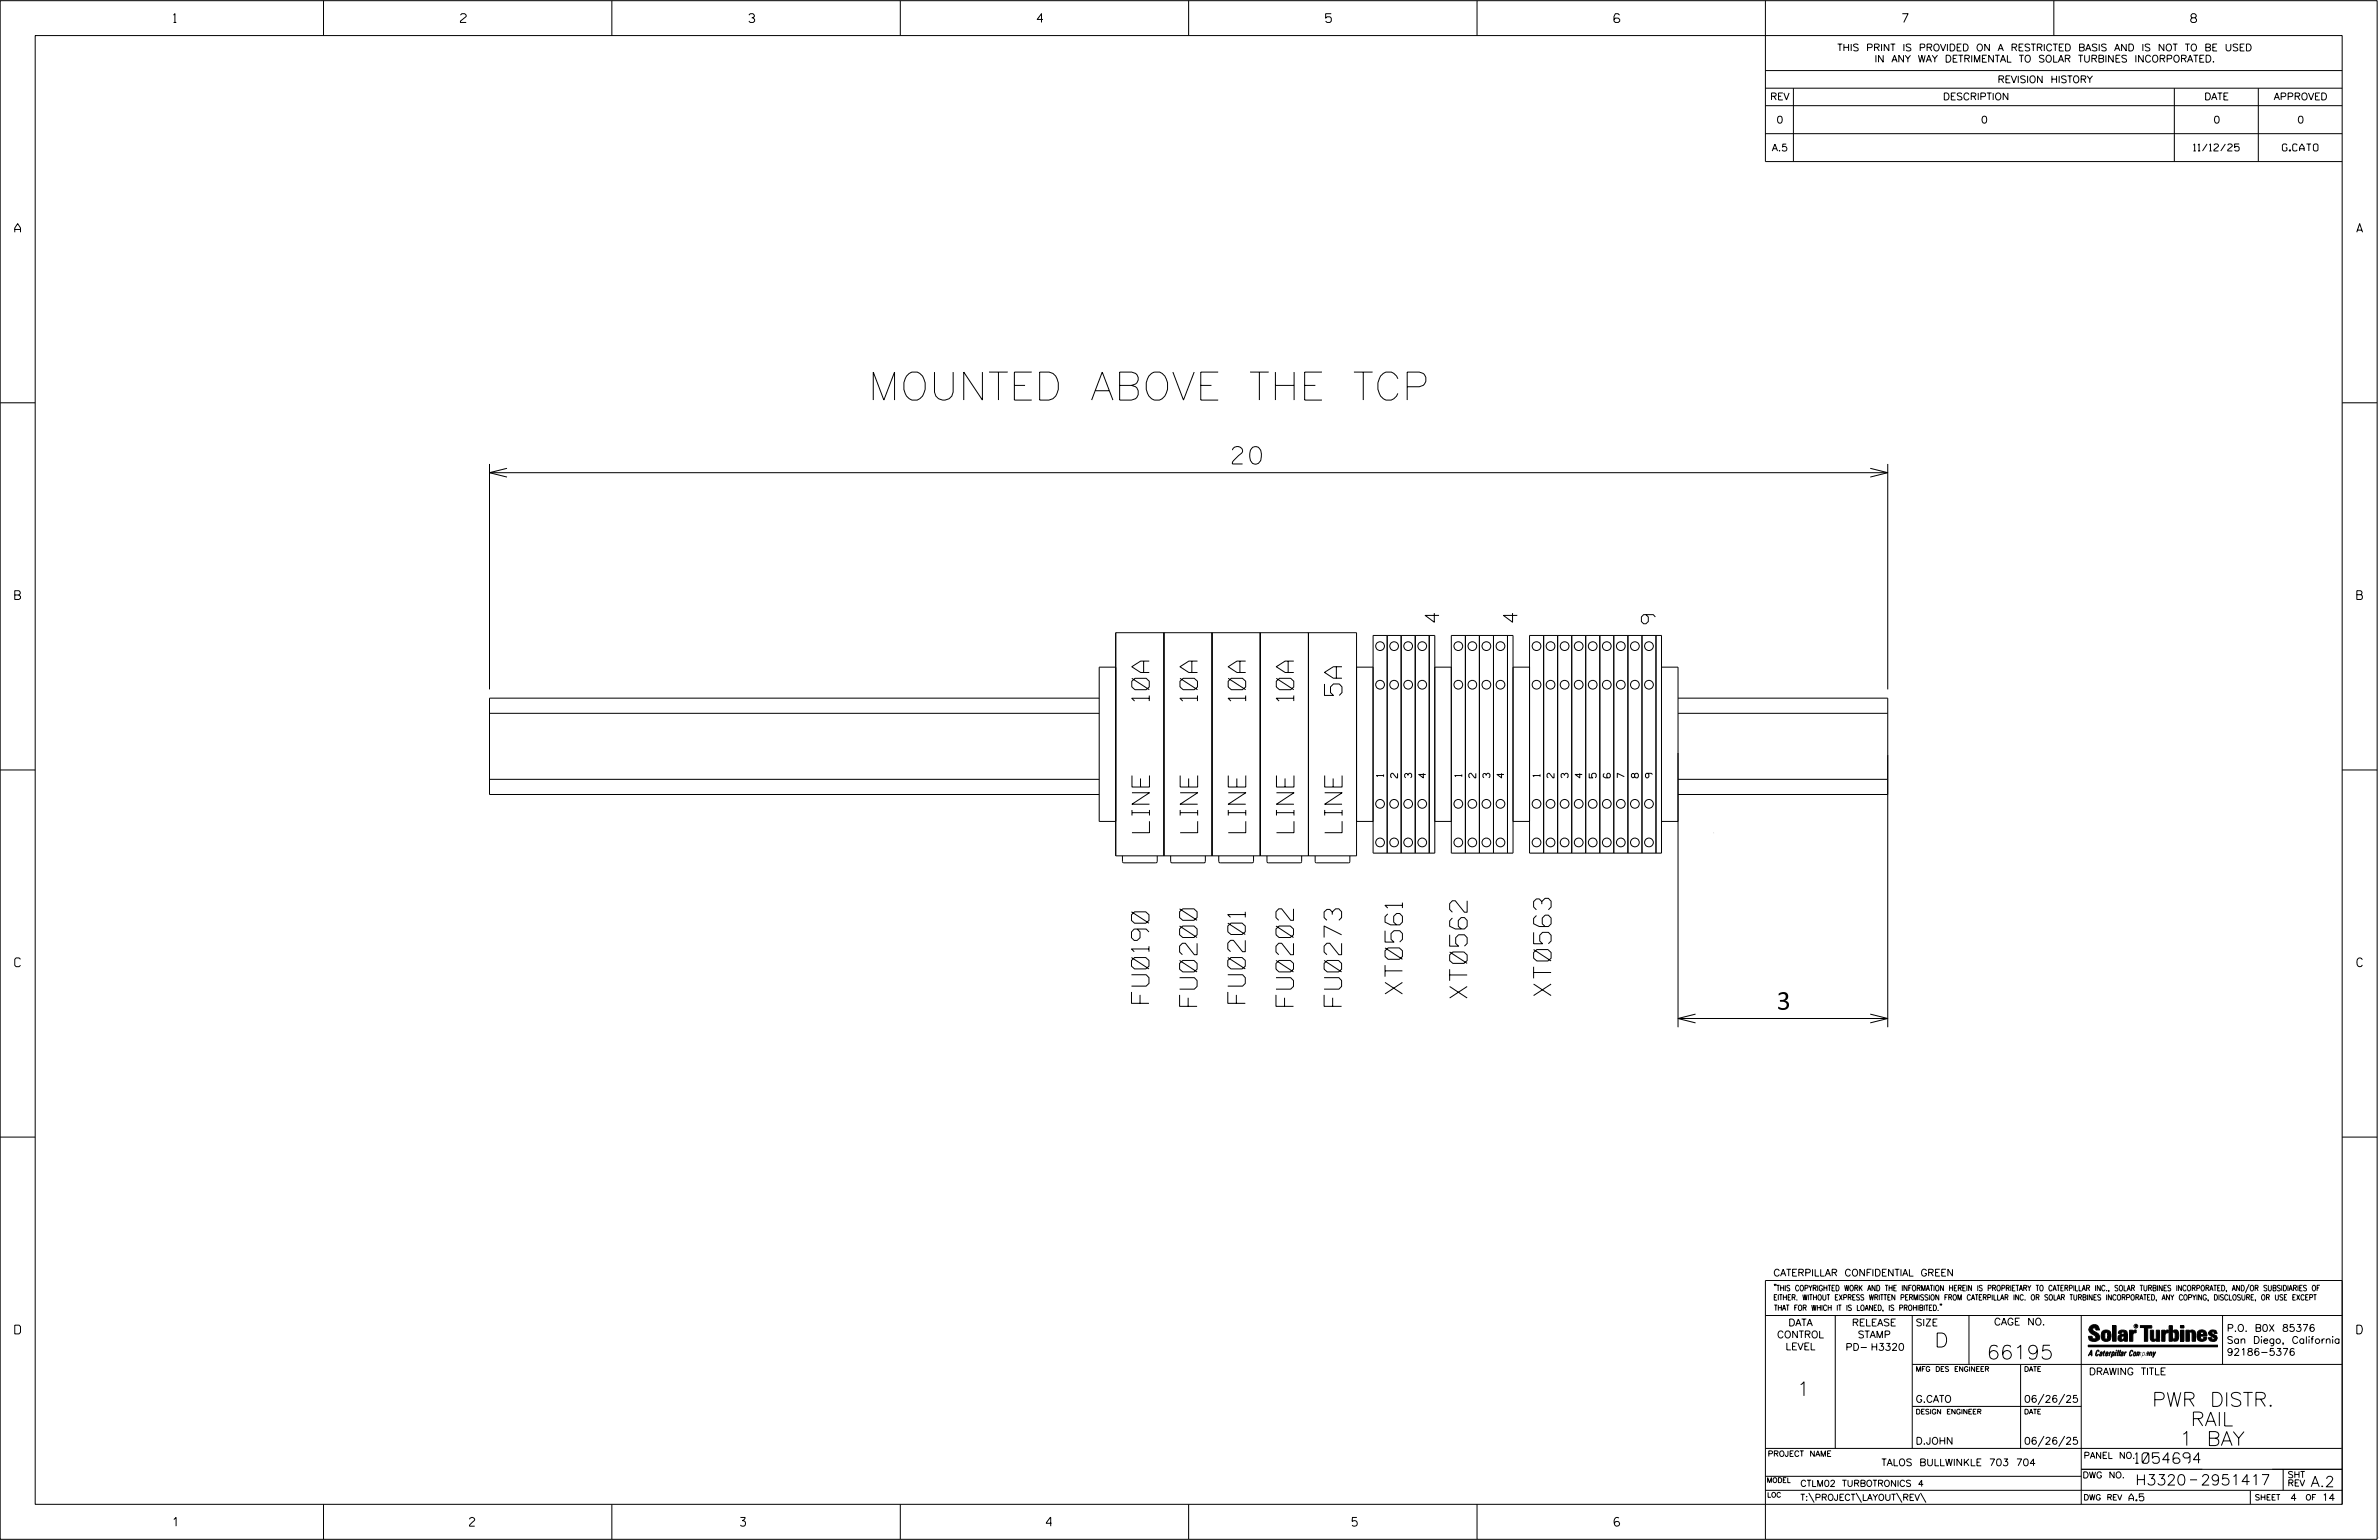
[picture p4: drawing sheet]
<svg xmlns="http://www.w3.org/2000/svg" width="864mm" height="559mm" viewBox="0 0 864 559" stroke-linecap="round" stroke-linejoin="round" font-family="sans-serif">
<defs><g id="words">
<text font-size="10.2" x="315.1" y="145.2">MOUNTED ABOVE THE TCP</text>
<g font-size="6.3">
<text x="447.4" y="168.4">20</text>
<text x="417.2" y="254.4" transform="rotate(-90 417.2 254.4)">10A</text>
<text x="434.7" y="254.4" transform="rotate(-90 434.7 254.4)">10A</text>
<text x="452.2" y="254.4" transform="rotate(-90 452.2 254.4)">10A</text>
<text x="469.7" y="254.4" transform="rotate(-90 469.7 254.4)">10A</text>
<text x="487.1" y="252.3" transform="rotate(-90 487.1 252.3)">5A</text>
<text x="417.3" y="302.1" transform="rotate(-90 417.3 302.1)">LINE</text>
<text x="434.7" y="302.1" transform="rotate(-90 434.7 302.1)">LINE</text>
<text x="452.2" y="302.1" transform="rotate(-90 452.2 302.1)">LINE</text>
<text x="469.7" y="302.1" transform="rotate(-90 469.7 302.1)">LINE</text>
<text x="487.2" y="302.1" transform="rotate(-90 487.2 302.1)">LINE</text>
<text x="417.1" y="364.1" transform="rotate(-90 417.1 364.1)">FU0190</text>
<text x="434.6" y="365.2" transform="rotate(-90 434.6 365.2)">FU0200</text>
<text x="452" y="364.1" transform="rotate(-90 452 364.1)">FU0201</text>
<text x="469.5" y="365.2" transform="rotate(-90 469.5 365.2)">FU0202</text>
<text x="487" y="365.2" transform="rotate(-90 487 365.2)">FU0273</text>
<text x="509.1" y="360.6" transform="rotate(-90 509.1 360.6)">XT0561</text>
<text x="532.6" y="362.1" transform="rotate(-90 532.6 362.1)">XT0562</text>
<text x="563.1" y="361.2" transform="rotate(-90 563.1 361.2)">XT0563</text>
<text x="645" y="366.4">3</text>
</g>
<g font-size="5.1">
<text x="522.4" y="225.8" transform="rotate(-90 522.4 225.8)">4</text>
<text x="550.8" y="225.8" transform="rotate(-90 550.8 225.8)">4</text>
<text x="600.9" y="226.3" transform="rotate(-90 600.9 226.3)">9</text>
<text x="702.3" y="488.8">D</text>
<text x="721.2" y="493.2">66195</text>
<text x="652.2" y="506.5">1</text>
<text x="781.2" y="510.3">PWR DISTR.</text>
<text x="795.3" y="517.4">RAIL</text>
<text x="791.2" y="524.5">1 BAY</text>
</g>
<g font-size="3.8">
<text x="775.1" y="531">1054694</text>
<text x="775.2" y="538.9">H3320</text>
<text x="798.8" y="538.9">2951417</text>
<text x="838.8" y="539.5">A.2</text>
</g>
<g font-size="3.2">
<text x="63" y="8.2">1</text>
<text x="167.2" y="8.2">2</text>
<text x="271.8" y="8.2">3</text>
<text x="376.5" y="8.2">4</text>
<text x="481.2" y="8.2">5</text>
<text x="690.6" y="8.2">7</text>
<text x="795.3" y="8.2">8</text>
<text x="5.4" y="84.3">A</text>
<text x="855.5" y="84.3">A</text>
<text x="5.4" y="217.5">B</text>
<text x="855.6" y="217.5">B</text>
<text x="5.4" y="350.8">C</text>
<text x="855.6" y="350.8">C</text>
<text x="5.4" y="484">D</text>
<text x="855.6" y="484">D</text>
<text x="62.8" y="553.8">1</text>
<text x="170.4" y="553.8">2</text>
<text x="268.8" y="553.8">3</text>
<text x="379.8" y="553.8">4</text>
<text x="490.8" y="553.8">5</text>
<text x="585.9" y="553.8">6</text>
</g>
<g font-size="2.5">
<text x="666.9" y="18.5">THIS PRINT IS PROVIDED ON A RESTRICTED BASIS AND IS NOT TO BE USED</text>
<text x="680.5" y="22.6">IN ANY WAY DETRIMENTAL TO SOLAR TURBINES INCORPORATED.</text>
<text x="725.1" y="30">REVISION HISTORY</text>
<text x="642.6" y="36.3">REV</text>
<text x="705.3" y="36.3">DESCRIPTION</text>
<text x="800.2" y="36.3">DATE</text>
<text x="825.4" y="36.3">APPROVED</text>
<text x="644.9" y="44.7">0</text>
<text x="719.1" y="44.7">0</text>
<text x="803.5" y="44.7">0</text>
<text x="834" y="44.7">0</text>
<text x="643.2" y="54.8">A.5</text>
<text x="796.3" y="54.8">11/12/25</text>
<text x="828.5" y="54.8">G.CATO</text>
<text x="502.2" y="281.8" transform="rotate(-90 502.2 281.8)">1</text>
<text x="530.6" y="281.8" transform="rotate(-90 530.6 281.8)">1</text>
<text x="559" y="281.8" transform="rotate(-90 559 281.8)">1</text>
<text x="507.3" y="282.2" transform="rotate(-90 507.3 282.2)">2</text>
<text x="512.4" y="282.2" transform="rotate(-90 512.4 282.2)">3</text>
<text x="517.5" y="282.2" transform="rotate(-90 517.5 282.2)">4</text>
<text x="535.7" y="282.2" transform="rotate(-90 535.7 282.2)">2</text>
<text x="540.8" y="282.2" transform="rotate(-90 540.8 282.2)">3</text>
<text x="545.9" y="282.2" transform="rotate(-90 545.9 282.2)">4</text>
<text x="564.1" y="282.2" transform="rotate(-90 564.1 282.2)">2</text>
<text x="569.2" y="282.2" transform="rotate(-90 569.2 282.2)">3</text>
<text x="574.3" y="282.2" transform="rotate(-90 574.3 282.2)">4</text>
<text x="579.4" y="282.2" transform="rotate(-90 579.4 282.2)">5</text>
<text x="584.5" y="282.2" transform="rotate(-90 584.5 282.2)">6</text>
<text x="589.6" y="282.2" transform="rotate(-90 589.6 282.2)">7</text>
<text x="594.7" y="282.2" transform="rotate(-90 594.7 282.2)">8</text>
<text x="599.8" y="282.2" transform="rotate(-90 599.8 282.2)">9</text>
<text x="643.8" y="463">CATERPILLAR CONFIDENTIAL GREEN</text>
<text x="645.1" y="485.5">CONTROL</text>
<text x="649.2" y="481.1">DATA</text>
<text x="672.3" y="481.1">RELEASE</text>
<text x="674.4" y="485.5">STAMP</text>
<text x="695.4" y="481.1">SIZE</text>
<text x="723.8" y="480.8">CAGE NO.</text>
<text x="808.4" y="483.1">P.O. B0X 85376</text>
<text x="648.2" y="489.8">LEVEL</text>
<text x="669.9" y="490">PD- H3320</text>
<text x="808.4" y="487.5">San Diego, California</text>
<text x="808.4" y="491.8">92186-5376</text>
<text x="758.3" y="498.9">DRAWING TITLE</text>
<text x="695.4" y="508.9">G.CATO</text>
<text x="734.8" y="508.9">06/26/25</text>
<text x="695.4" y="524.1">D.JOHN</text>
<text x="734.8" y="524.1">06/26/25</text>
<text x="683" y="531.9">TALOS BULLWINKLE 703 704</text>
<text x="772.8" y="544.6">A.5</text>
<text x="831.4" y="544.6">4</text>
<text x="842.9" y="544.6">14</text>
</g>
<g font-size="2.3">
<text x="756.4" y="529.2">PANEL NO.</text>
<text x="653.5" y="539.4">CTLM02 TURBOTRONICS 4</text>
<text x="756" y="536.3">DWG NO.</text>
<text x="830.4" y="539.3">REV</text>
<text x="830.4" y="536.2">SHT</text>
<text x="653.5" y="544.5">T:\PROJECT\LAYOUT\REV\</text>
</g>
<g font-size="2">
<text x="643.8" y="468.4">&quot;THIS COPYRIGHTED WORK AND THE INFORMATION HEREIN IS PROPRIETARY TO CATERPILLAR INC., SOLAR TURBINES INCORPORATED, AND/OR SUBSIDIARIES OF</text>
<text x="643.8" y="471.8">EITHER. WITHOUT EXPRESS WRITTEN PERMISSION FROM CATERPILLAR INC. OR SOLAR TURBINES INCORPORATED, ANY COPYING, DISCLOSURE, OR USE EXCEPT</text>
<text x="644" y="475.6">THAT FOR WHICH IT IS LOANED, IS PROHIBITED.&quot;</text>
<text x="641.7" y="528.5">PROJECT NAME</text>
<text x="756.3" y="544.3">DWG REV</text>
<text x="818.5" y="544.3">SHEET</text>
<text x="836.9" y="544.3">OF</text>
</g>
<g font-size="1.8">
<text x="695.4" y="497.6">MFG DES ENGINEER</text>
<text x="734.8" y="497.6">DATE</text>
<text x="695.4" y="513.1">DESIGN ENGINEER</text>
<text x="734.8" y="513.1">DATE</text>
<text x="641.3" y="538">MODEL</text>
<text x="641.5" y="543.3">LOC</text>
</g>
<text font-size=".9" x="775.1" y="481.7">R</text>
</g></defs>
<g fill="none" stroke="#000" stroke-width=".36">
<path d="M.1 .2h862.8v558.4h-862.8zM12.8 12.9h837.4v533h-837.4zM117.4 .2v12.7M222.1 .2v12.7M326.8 .2v12.7M431.5 .2v12.7M536.2 .2v12.7M587.9 5.5l-.5-.5h-1l-.5 1v1.7l.5 .4h1l.6-.4v-.6l-.6-.5h-1l-.5 .5M640.9 .2v58.4h209.3M745.6 .2v12.7M640.9 25.6h209.3M640.9 32h209.3"/>
<path d="M640.9 38.3h209.3M651 32v26.6M789.3 32v26.6M819.8 32v26.6M640.9 48.5h209.3M.1 146.2h12.7M850.2 146.2h12.7M177.7 168.3v81.9M177.7 171.5h507.6M184 169.9l-6.3 1.6 6.3 1.6M678.9 169.9l6.4 1.6-6.4 1.6M685.3 168.3v81.9"/>
<path d="M405 229.6h87.4v81h-87.4zM422.5 229.6v81M440 229.6v81M457.5 229.6v81M475 229.6v81M498.4 230.6h22.4v79h-22.4zM503.6 230.6v79M508.6 230.6v79M513.8 230.6v79M518.8 230.6v79M526.8 230.6h22.4v79h-22.4zM532 230.6v79"/>
<path d="M537 230.6v79M542.1 230.6v79M547.2 230.6v79M555.2 230.6h47.9v79h-47.9zM560.4 230.6v79M565.4 230.6v79M570.5 230.6v79M575.6 230.6v79M580.7 230.6v79M585.8 230.6v79M590.9 230.6v79M596.1 230.6v79"/>
<path d="M601.1 230.6v79M177.7 258.8h221.3M399 253.3h-221.3v35h221.3M405 242.1h-6v56h6M492.4 242.1h6M520.8 242.1h6M549.2 242.1h6M603.1 242.1h6v130.6M609.1 253.3h76.2v119.4M609.1 258.8h76.2M.1 279.4h12.7M850.2 279.4h12.7"/>
<path d="M177.7 282.8h221.3M492.4 298.1h6M520.8 298.1h6M549.2 298.1h6M603.1 298.1h6M609.1 282.8h76.1M609.1 288.3h76.2M407.5 310.6v2l.5 .5h11.6l.5-.5v-2M425 310.6v2l.4 .5h11.7l.5-.5v-2M442.4 310.6v2l.5 .5h11.6l.5-.5v-2M459.9 310.6v2l.5 .5h11.6l.5-.5v-2M477.4 310.6v2l.5 .5h11.6l.5-.5v-2"/>
<path d="M609.1 369.6h76.2M615.5 368l-6.4 1.6 6.4 1.6M678.9 368l6.4 1.6-6.4 1.6M.1 412.6h12.7M850.2 412.6h12.7M640.9 477.3h209.3M644.2 466.1l-.1 .4M644.7 466.1l-.2 .4M666.2 477.3v48.3M694.2 477.3v48.3M704.4 473.3l-.1 .4M704.8 473.3l-.1 .4"/>
<path d="M714.8 477.3v17.8M755.5 477.3v68.6M806.8 477.3v17.8M816.5 466l-1.4 3.1M850.2 464.6h-209.3v94M850.2 464.8v81.1M694.2 495.1h156M733.5 495.1v30.5M758.6 481.4a2.02 2.02 0 0 1 3.1-.1l.5 1.3h-1.3l-.2-.6-.4-.2-.6 .1-.1 .4 .4 .7a2.46 2.46 0 0 1 2.2 2.9 2.83 2.83 0 0 1-3.8 .3l-.3-1.3h1.3l.2 .7 .6 .3 .5-.2 .2-.5-.4-.6-1.9-1.2-.4-.9zM759.2 491.3h-.7l.7-1.2v1.9h.2l-.1-2.1-1.3 2.1 .5-.5h.7M761.3 490l.3-.2 .4 .3-.1 .3-.3-.4-.4 .3-.3 1.6h.4l.4-.5-.3 .6-.4 .1-.3-.4zM762.6 490.6l.5-.1-.1 1.4h-.9a.74 .74 0 0 1 .9-.8l-.3 .7-.5 .1 .2-.5 .6-.2v-.5l-.7 .2z"/>
<path d="M763 483.2a2.17 2.17 0 0 1 3.1 0l.3 1.4-.3 1.5a2.17 2.17 0 0 1-3.1 0l-.3-1.5zM763.6 490.5l.4-.4 .2 .6h-.3l-.3 .9 .2 .4-.3-.1zM764.1 483.7l.5-.4 .4 .3v2.2l-.4 .2-.5-.2zM764.6 491.1l.6 .2v-.7l-.4-.1-.4 .6-.1 .8h.6M764.6 491.1l-.1 .8h.4M764.6 482.6v.8M764.8 490.7l.4 .1v.3h-.6zM765 491.5l-.1 .4zM766 490.5l-.5 1.5zM766 490.8l.4-.3-.4 .4M766.9 481h1.3v5.7h-1.3zM767 490.8l.5 .1-.3 .8-.4 .2z"/>
<path d="M767.3 490.5h-.5l-.5 2M767.3 490.5a.8 .8 0 0 1 .2 1 .8 .8 0 0 1-.9 .4l-.1 .6M767.3 490.5l-.1 .2M768.1 490.5l-.4 1.5zM768.2 489.9h.3l-.1 .2h-.2zM769 489.9l-.5 2.1zM769.7 489.9l-.6 2.1zM770.1 491.4l.5-.3-.5 .8zM770.4 491.9h.1M770.6 491.1l.1-.4-.7 .2 .1-.3 .6-.1 .2 .3-.5 1.1M770.6 491.1a.74 .74 0 0 0-.8 .8h.6M771 484.8h-.7l-.3 .6 .4 .7 .5-.3 .1-2.4h-.8l-.1 .4h-1.2a1.71 1.71 0 0 1 1.8-1.3 1.71 1.71 0 0 1 1.6 1.4v2.8h-1.1l-.1-.6"/>
<path d="M771 484.2l-1.5 .1a1.41 1.41 0 0 0 0 2.4l.5 .1 1.1-.7M771.2 486.1h-.1M771.4 490.5l.1 .3 .4-.3-.9 1.5zM771.5 490.8h.1M773 482.7h1.2v.5l.5-.5 .7-.1v1h-.6l-.5 .4-.1 2.7h-1.2zM773.3 490.3l.6-.4 .4 .2-.1 .4-.3-.4a1.28 1.28 0 0 0-.5 1.8l.6-.4-.1 .4-.8 .1zM774.7 490.8l.5-.3a.88 .88 0 0 1 .2 .9 .88 .88 0 0 1-.7 .7l-.2-.2zM774.8 490.9h.5l-.3 1h-.3l-.2-.2zM775.2 490.5l-.1 .2M776.8 481h4.3v.9h-1.5v4.8h-1.3M776.8 490.6l-.8 .2v-.3l-.4 1.5 .8-1.3v1.3l.3-1.2M779.3 491.1h.4"/>
<path d="M779.6 490.5h.3l-.3 1.4M779.6 490.7h.2l-.1 .4M779.7 491.1l-.1 .4M779.7 491.1l-.4 .2M780.1 492l.4-1.5 .1 .3 .3-.3 .3 .2-.3 1.3v-1.3l-.7 1.3M780.6 482.7h1.2v2.7l.1 .4 .4 .3 .4-.7v-2.7h1.2l.1 4h-1.3v-.5l-1.1 .6-.7-.3-.3-.7zM781.6 492.5l1-2-.8 1.3-.2-1.3-.2 2M784.7 482.7h1.2v.5l.5-.5 .7-.1v1h-.5l-.6 .4-.1 2.7h-1.2zM787.4 481h1.2v2a1.4 1.4 0 0 1 2.2 .2l.1 1.4-.4 1.9-1.5 .1-.4-.5v-1l.5 .9 .5-.3v-2.1l-.5-.4-.5 .7v2.8h-1.2zM791.5 482.7h1.3v4h-1.3zM791.5 481h1.3v.9h-1.3zM793.5 482.7h1.3v.4l.7-.5 1.1 .2 .4 .6v3.3h-1.2l-.3-3.4-.7 .2v3.2h-1.3z"/>
<path d="M794.8 483.1h.1M797.7 483.2a1.92 1.92 0 0 1 2.4-.5 1.92 1.92 0 0 1 1 2.1h-2.3v.8l.6 .5 .5-.3v-.5h1.2a1.83 1.83 0 0 1-2.1 1.4 1.83 1.83 0 0 1-1.5-2.1zM798.8 484.2v.6M799.1 483.4h.6l.2 .8h-1.1zM804.6 482.9a1.84 1.84 0 0 0-2.9 .8 3.3 3.3 0 0 0 2.2 1.9l-.5 .5-.4-.3-.1-.4h-1.2l.1 .6a1.92 1.92 0 0 0 2.9 .4M804.9 483.8h-1.2l-.2-.6-.5 .1-.1 .3 .1 .3 1.8 .9M805.1 488.1h-47.1v.6h47.1M694.2 510.3h61.3M742 505.8l-2.2 3.9M749.5 505.8l-2.2 3.9M640.9 525.6h209.2M640.9 535.7h114.6"/>
<path d="M742 521.1l-2.2 3.8M749.5 521.1l-2.2 3.8M755.5 533.2h94.7M795 537h2.6M828.8 533.2v7.6M117.4 545.9v12.7M222.1 545.9v12.7M326.8 545.9v12.7M431.5 545.9v12.7M536.2 545.9v12.7M640.9 540.8h209.3M656.6 541.7l2 3.5"/>
<path d="M673.8 541.7l1.9 3.5M688.4 541.7l2 3.5M697.2 541.7l1.9 3.5M816.9 541v4.9"/>
<circle cx="501" cy="234.5" r="1.59"/>
<circle cx="506.1" cy="234.5" r="1.58"/>
<circle cx="511.2" cy="234.5" r="1.59"/>
<circle cx="516.3" cy="234.5" r="1.58"/>
<circle cx="529.4" cy="234.5" r="1.59"/>
<circle cx="534.5" cy="234.5" r="1.58"/>
<circle cx="539.6" cy="234.5" r="1.59"/>
<circle cx="544.7" cy="234.5" r="1.58"/>
<circle cx="557.8" cy="234.5" r="1.59"/>
<circle cx="562.9" cy="234.5" r="1.59"/>
<circle cx="568" cy="234.5" r="1.59"/>
<circle cx="573.1" cy="234.5" r="1.58"/>
<circle cx="578.2" cy="234.5" r="1.59"/>
<circle cx="583.3" cy="234.5" r="1.59"/>
<circle cx="588.4" cy="234.5" r="1.59"/>
<circle cx="593.5" cy="234.5" r="1.59"/>
<circle cx="598.6" cy="234.5" r="1.58"/>
<circle cx="501" cy="248.5" r="1.59"/>
<circle cx="506.1" cy="248.5" r="1.58"/>
<circle cx="511.2" cy="248.5" r="1.59"/>
<circle cx="516.3" cy="248.5" r="1.58"/>
<circle cx="529.4" cy="248.5" r="1.59"/>
<circle cx="534.5" cy="248.5" r="1.58"/>
<circle cx="539.6" cy="248.5" r="1.59"/>
<circle cx="544.7" cy="248.5" r="1.58"/>
<circle cx="557.8" cy="248.5" r="1.59"/>
<circle cx="562.9" cy="248.5" r="1.59"/>
<circle cx="568" cy="248.5" r="1.59"/>
<circle cx="573.1" cy="248.5" r="1.58"/>
<circle cx="578.2" cy="248.5" r="1.59"/>
<circle cx="583.3" cy="248.5" r="1.59"/>
<circle cx="588.4" cy="248.5" r="1.59"/>
<circle cx="593.5" cy="248.5" r="1.59"/>
<circle cx="598.6" cy="248.5" r="1.58"/>
<circle cx="501" cy="291.7" r="1.59"/>
<circle cx="506.1" cy="291.7" r="1.59"/>
<circle cx="511.2" cy="291.7" r="1.59"/>
<circle cx="516.3" cy="291.7" r="1.59"/>
<circle cx="529.4" cy="291.7" r="1.59"/>
<circle cx="534.5" cy="291.7" r="1.59"/>
<circle cx="539.6" cy="291.7" r="1.59"/>
<circle cx="544.7" cy="291.7" r="1.59"/>
<circle cx="557.8" cy="291.7" r="1.59"/>
<circle cx="562.9" cy="291.7" r="1.59"/>
<circle cx="568" cy="291.7" r="1.59"/>
<circle cx="573.1" cy="291.7" r="1.59"/>
<circle cx="578.2" cy="291.7" r="1.59"/>
<circle cx="583.3" cy="291.7" r="1.59"/>
<circle cx="588.4" cy="291.7" r="1.59"/>
<circle cx="593.5" cy="291.7" r="1.59"/>
<circle cx="598.6" cy="291.7" r="1.59"/>
<circle cx="501" cy="305.7" r="1.59"/>
<circle cx="506.1" cy="305.7" r="1.59"/>
<circle cx="511.2" cy="305.7" r="1.59"/>
<circle cx="516.3" cy="305.7" r="1.59"/>
<circle cx="529.4" cy="305.7" r="1.59"/>
<circle cx="534.5" cy="305.7" r="1.59"/>
<circle cx="539.6" cy="305.7" r="1.59"/>
<circle cx="544.7" cy="305.7" r="1.59"/>
<circle cx="557.8" cy="305.7" r="1.59"/>
<circle cx="562.9" cy="305.7" r="1.59"/>
<circle cx="568" cy="305.7" r="1.59"/>
<circle cx="573.1" cy="305.7" r="1.59"/>
<circle cx="578.2" cy="305.7" r="1.59"/>
<circle cx="583.3" cy="305.7" r="1.59"/>
<circle cx="588.4" cy="305.7" r="1.59"/>
<circle cx="593.5" cy="305.7" r="1.59"/>
<circle cx="598.6" cy="305.7" r="1.59"/>
<circle cx="775.4" cy="481.2" r=".69"/>
</g>
<g fill="#000">
<path d="M768.1 490.5l-.4 1.5zM768.2 489.9h.3l-.1 .2h-.2zM769 489.9l-.5 2.1zM769.7 489.9l-.6 2.1zM791.5 481h1.3v.9h-1.3zM791.5 482.7h1.3v4h-1.3zM758 488.1h47.1v.6h-47.1z"/>
<path d="M759.2 489.9l-1.2 2.1 .5-.5h.7v.5h.2zM759.2 490.1v1.2h-.7z" fill-rule="evenodd"/>
<path d="M758.6 481.4a2.02 2.02 0 0 1 3.1-.1l.5 1.3h-1.3l-.2-.6-.4-.2-.6 .1-.1 .4 .4 .7a2.46 2.46 0 0 1 2.2 2.9 2.83 2.83 0 0 1-3.8 .3l-.3-1.3h1.3l.2 .7 .6 .3 .5-.2 .2-.5-.4-.6-1.9-1.2-.4-.9z" fill-rule="evenodd"/>
<path d="M761.3 490l.3-.2 .4 .3-.1 .3-.3-.4-.4 .3-.3 1.6h.4l.4-.5-.3 .6-.4 .1-.3-.4z" fill-rule="evenodd"/>
<path d="M762.6 490.6l.5-.1-.1 1.4h-.9a.74 .74 0 0 1 .9-.8l-.6 .3-.2 .5 .5-.1 .3-.6v-.5l-.7 .2z" fill-rule="evenodd"/>
<path d="M763.6 490.5l.4-.4 .2 .6h-.3l-.3 .9 .2 .4-.3-.1z" fill-rule="evenodd"/>
<path d="M764.8 490.5l.5 .3-.1 .5h-.6l.6-.2v-.3l-.4-.1-.3 1.2h.4l.3-.4-.6 .6-.3-.2v-.4z" fill-rule="evenodd"/>
<path d="M763 483.2a2.17 2.17 0 0 1 3.1 0l.3 1.4-.3 1.5a2.17 2.17 0 0 1-3.1 0l-.3-1.5zM764.1 483.7v2.1l.5 .2 .4-.2v-2.2l-.4-.3z" fill-rule="evenodd"/>
<path d="M766 490.5v.3l.4-.1-.4 .2-.5 1.1z" fill-rule="evenodd"/>
<path d="M766.8 490.5l-.5 2 .3-.6a.71 .71 0 0 0 .9-.5 .71 .71 0 0 0-.4-.9zM767 490.8l.5 .1-.3 .8-.4 .2z" fill-rule="evenodd"/>
<path d="M766.9 481h1.3v5.7h-1.3z" fill-rule="evenodd"/>
<path d="M770.1 490.6l.6-.1 .2 .3-.4 1.2-.5 .1-.2-.5 .3-.5h.5l-.7 .5v.3l.4-.1 .4-.9-.5-.2-.2 .2z" fill-rule="evenodd"/>
<path d="M769.4 482.8l-.5 1h1.2l.1-.4h.8v.8l-1.5 .1a1.41 1.41 0 0 0 0 2.4l.5 .1 1.1-.7 .1 .6h1.1v-2.8a1.79 1.79 0 0 0-2.4-1.2zM770.3 484.8h.7l-.1 1-.5 .3-.4-.7z" fill-rule="evenodd"/>
<path d="M771.4 490.5l.1 .3 .4-.3-.9 1.5z" fill-rule="evenodd"/>
<path d="M773 482.7h1.2v.5l.5-.5 .7-.1v1h-.6l-.5 .4-.1 2.7h-1.2z" fill-rule="evenodd"/>
<path d="M773.3 490.3l.6-.4 .4 .2-.1 .4-.3-.4a1.28 1.28 0 0 0-.5 1.8l.6-.4-.3 .5h-.6z" fill-rule="evenodd"/>
<path d="M774.7 490.8l-.2 1.1h.7a.96 .96 0 0 0 0-1.4zM774.8 490.9h.5l-.1 .6-.5 .4-.2-.2z" fill-rule="evenodd"/>
<path d="M776 490.5v.3l.4-.3 .2 .3 .7-.2-.3 1.4v-1.3l-.6 1.3v-1.3l-.8 1.3z" fill-rule="evenodd"/>
<path d="M776.8 481h4.3v.9h-1.5v4.8h-1.3v-4.8h-1.5z" fill-rule="evenodd"/>
<path d="M777.9 490.5l-.5 2 .3-.6a.71 .71 0 0 0 .9-.5 .71 .71 0 0 0-.4-.9zM778.1 490.8l.3-.1 .1 .4-.5 .8-.2-.5z" fill-rule="evenodd"/>
<path d="M779.3 490.6l.6-.1-.3 1.5-.7-.1a.67 .67 0 0 1 .8-.8l-.6 .3-.1 .5 .4-.1 .4-.9-.4-.2-.3 .2z" fill-rule="evenodd"/>
<path d="M780.5 490.5l.1 .3 .3-.3 .3 .2-.3 1.3v-1.3l-.8 1.3z" fill-rule="evenodd"/>
<path d="M780.6 482.7h1.2v2.7l.1 .4 .4 .3 .4-.7v-2.7h1.2l.1 4h-1.3v-.5l-1.1 .6-.7-.3-.3-.7z" fill-rule="evenodd"/>
<path d="M781.6 490.5l.2 1.3 .8-1.3-1.2 2z" fill-rule="evenodd"/>
<path d="M784.7 482.7h1.2v.5l.5-.5 .7-.1v1h-.5l-.6 .4-.1 2.7h-1.2z" fill-rule="evenodd"/>
<path d="M787.4 481h1.2v2a1.4 1.4 0 0 1 2.2 .2l.1 1.4-.4 1.9-1.5 .1-.4-.5v-1l.5 .9 .5-.3v-2.1l-.5-.4-.5 .7v2.8h-1.2z" fill-rule="evenodd"/>
<path d="M793.5 482.7h1.3v.4a1.29 1.29 0 0 1 2.2 .3v3.3h-1.2l-.3-3.4-.7 .2v3.2h-1.3z" fill-rule="evenodd"/>
<path d="M797.7 483.2a1.92 1.92 0 0 1 2.4-.5 1.92 1.92 0 0 1 1 2.1h-2.3v.8l.6 .5 .5-.3v-.5h1.2a1.83 1.83 0 0 1-2.1 1.4 1.83 1.83 0 0 1-1.5-2.1zM799.1 483.4l-.3 .8h1.1l-.2-.8z" fill-rule="evenodd"/>
<path d="M801.9 483.2a1.94 1.94 0 0 1 3 .1v.5h-1.2l-.2-.6-.5 .1-.1 .3 .1 .3 1.8 .9a1.2 1.2 0 0 1 .1 1.3 1.2 1.2 0 0 1-1.2 .7l-1.6-.4-.4-1h1.2l.1 .4 .4 .3 .5-.5a3.3 3.3 0 0 1-2.2-1.9z" fill-rule="evenodd"/>
<circle cx="761.4" cy="492" r=".07"/>
<circle cx="762.2" cy="485.1" r=".07"/>
<circle cx="769.3" cy="492" r=".07"/>
<circle cx="773.1" cy="486.7" r=".07"/>
<circle cx="791.5" cy="486.7" r=".07"/>
<circle cx="791.5" cy="481" r=".07"/>
<circle cx="794.8" cy="486.7" r=".07"/>
</g>
<use href="#words"/>
</svg>
